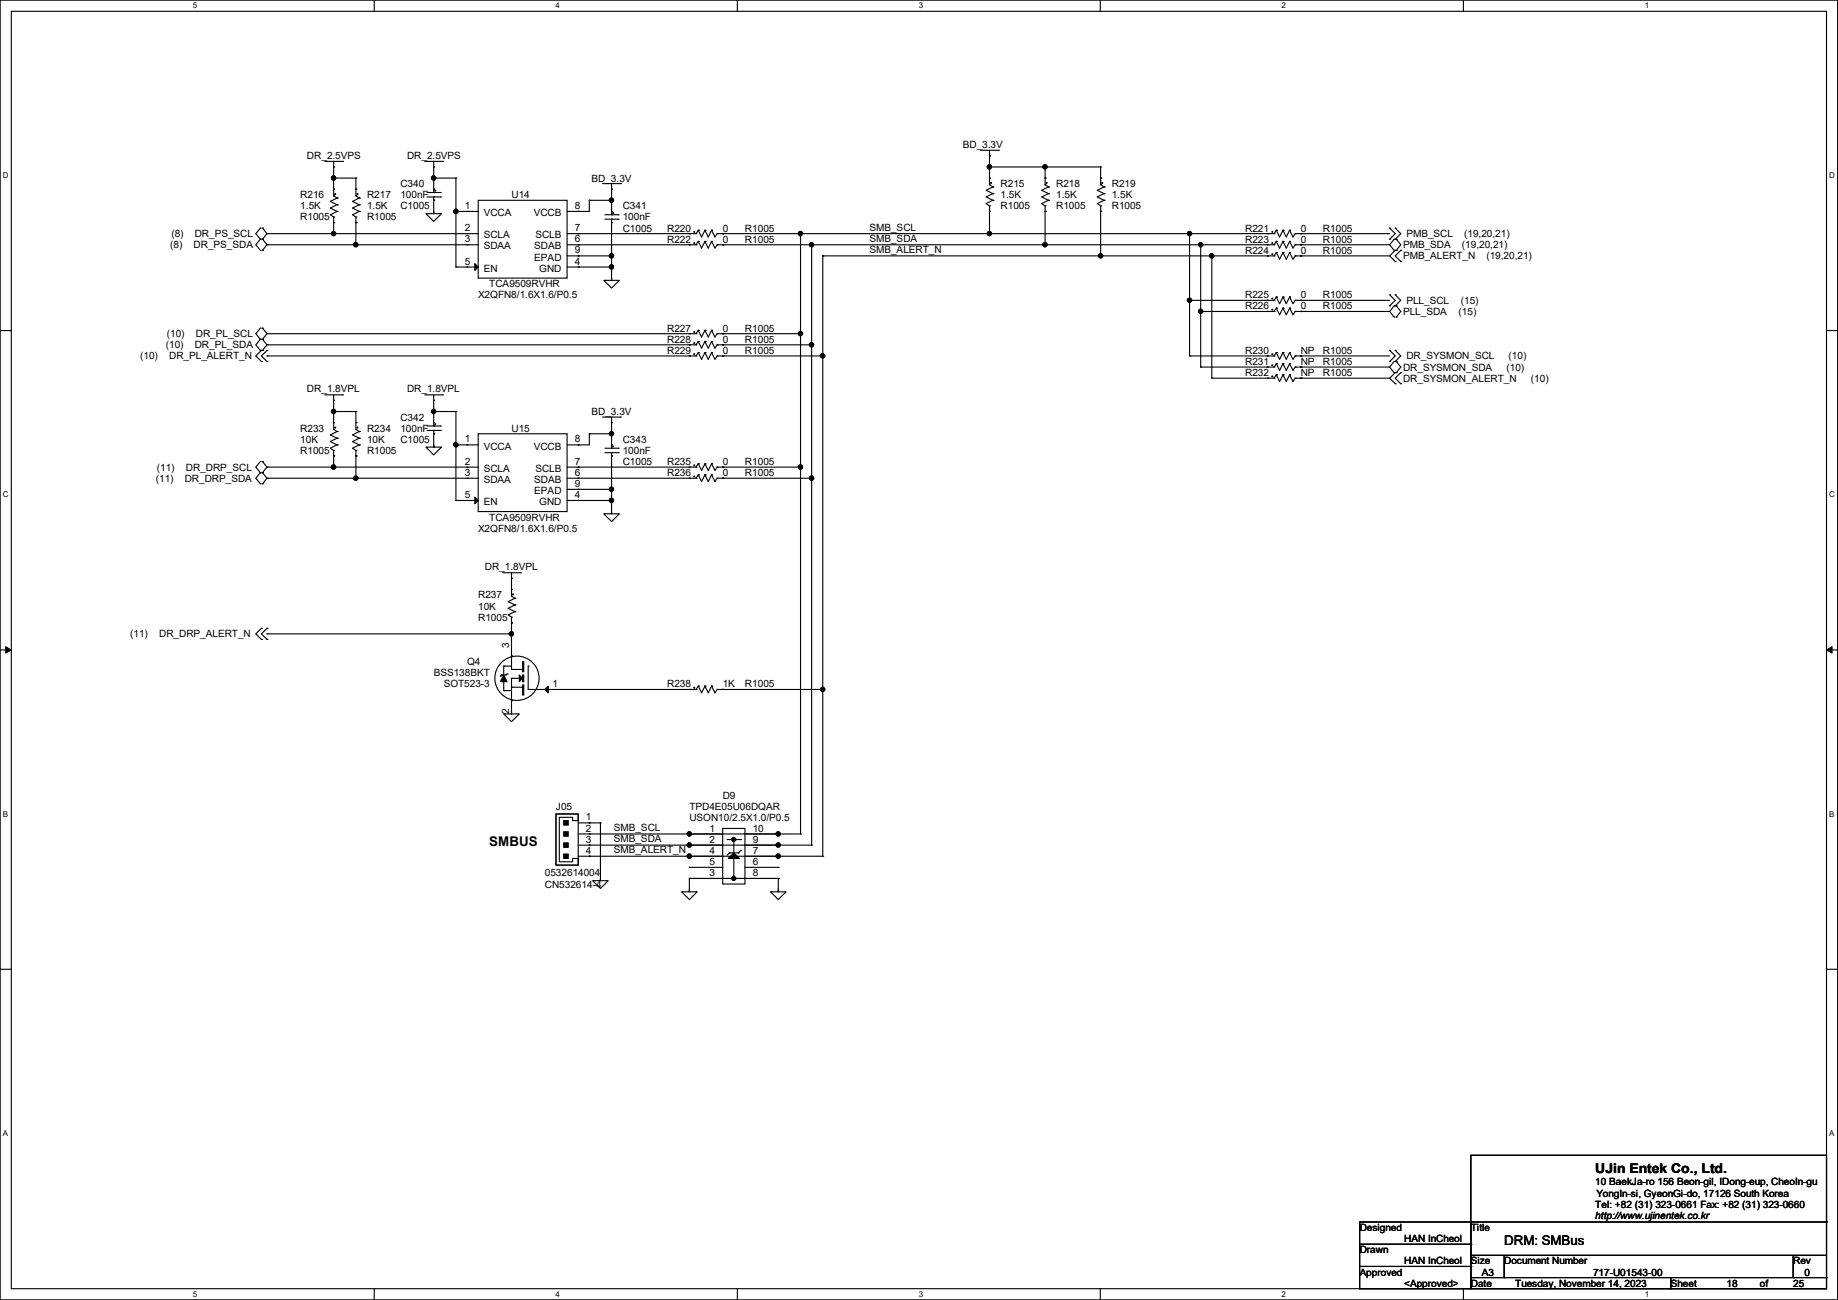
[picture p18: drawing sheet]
<svg xmlns="http://www.w3.org/2000/svg" width="420mm" height="297mm" viewBox="0 0 420 297" stroke-linecap="round" stroke-linejoin="round" font-family="sans-serif">
<defs><g id="words">
<g font-size="3">
<text x="111.8" y="193.4">SMBUS</text>
<text x="364.5" y="268.1">UJin Entek Co., Ltd.</text>
<text x="343.7" y="284.5">DRM: SMBus</text>
</g>
<g font-size="2.3">
<text x="220" y="33.9">BD_3.3V</text>
<text x="70.1" y="36.4">DR_2.5VPS</text>
<text x="93" y="36.4">DR_2.5VPS</text>
<text x="135.2" y="41.5">BD_3.3V</text>
<text x="68.6" y="45.3">R216</text>
<text x="68.6" y="47.8">1.5K</text>
<text x="83.9" y="45.3">R217</text>
<text x="83.9" y="47.8">1.5K</text>
<text x="91.5" y="42.8">C340</text>
<text x="91.5" y="45.3">100nF</text>
<text x="91.5" y="47.8">C1005</text>
<text x="106.2" y="47.8">1</text>
<text x="116.9" y="45.3">U14</text>
<text x="131.4" y="47.8">8</text>
<text x="142.3" y="47.8">C341</text>
<text x="228.6" y="42.8">R215</text>
<text x="228.6" y="45.3">1.5K</text>
<text x="228.6" y="47.8">R1005</text>
<text x="241.3" y="42.8">R218</text>
<text x="241.3" y="45.3">1.5K</text>
<text x="241.3" y="47.8">R1005</text>
<text x="254" y="42.8">R219</text>
<text x="254" y="45.3">1.5K</text>
<text x="254" y="47.8">R1005</text>
<text x="68.6" y="50.4">R1005</text>
<text x="83.9" y="50.4">R1005</text>
<text x="106.2" y="52.8">2</text>
<text x="110.5" y="49.4">VCCA</text>
<text x="122" y="49.4">VCCB</text>
<text x="131.4" y="52.8">7</text>
<text x="142.3" y="50.4">100nF</text>
<text x="142.3" y="52.9">C1005</text>
<text x="152.4" y="52.9">R220</text>
<text x="165.2" y="52.9">0</text>
<text x="170.2" y="52.9">R1005</text>
<text x="198.7" y="52.7">SMB_SCL</text>
<text x="284.5" y="52.9">R221</text>
<text x="297.2" y="52.9">0</text>
<text x="302.3" y="52.9">R1005</text>
<text x="38.9" y="56.7">(8)</text>
<text x="39.2" y="54.2">(8)</text>
<text x="44.2" y="56.7">DR_PS_SDA</text>
<text x="44.5" y="54.2">DR_PS_SCL</text>
<text x="106.2" y="55.4">3</text>
<text x="110.5" y="54.4">SCLA</text>
<text x="110.5" y="57">SDAA</text>
<text x="122.1" y="59.5">EPAD</text>
<text x="122.1" y="57">SDAB</text>
<text x="122.3" y="54.4">SCLB</text>
<text x="131.4" y="57.9">9</text>
<text x="131.4" y="55.4">6</text>
<text x="152.4" y="55.5">R222</text>
<text x="165.2" y="55.5">0</text>
<text x="170.2" y="55.5">R1005</text>
<text x="198.7" y="55.2">SMB_SDA</text>
<text x="198.7" y="57.7">SMB_ALERT_N</text>
<text x="284.5" y="58">R224</text>
<text x="284.5" y="55.5">R223</text>
<text x="297.2" y="58">0</text>
<text x="297.2" y="55.5">0</text>
<text x="302.3" y="58">R1005</text>
<text x="302.3" y="55.5">R1005</text>
<text x="320.6" y="59.3">PMB_ALERT_N</text>
<text x="320.6" y="56.7">PMB_SDA</text>
<text x="321.4" y="54.2">PMB_SCL</text>
<text x="334.1" y="56.7">(19,20,21)</text>
<text x="334.6" y="54.2">(19,20,21)</text>
<text x="339.7" y="59.3">(19,20,21)</text>
<text x="106.2" y="60.5">5</text>
<text x="110.5" y="62.1">EN</text>
<text x="111.8" y="65.6">TCA9509RVHR</text>
<text x="123.2" y="62.1">GND</text>
<text x="131.4" y="60.5">4</text>
<text x="109.3" y="68.2">X2QFN8/1.6X1.6/P0.5</text>
<text x="284.5" y="68.2">R225</text>
<text x="284.5" y="70.7">R226</text>
<text x="297.2" y="68.2">0</text>
<text x="297.2" y="70.7">0</text>
<text x="302.3" y="68.2">R1005</text>
<text x="302.3" y="70.7">R1005</text>
<text x="320.6" y="72">PLL_SDA</text>
<text x="321.4" y="69.4">PLL_SCL</text>
<text x="333.3" y="72">(15)</text>
<text x="333.8" y="69.4">(15)</text>
<text x="38.1" y="77">(10)</text>
<text x="44.7" y="77">DR_PL_SCL</text>
<text x="152.4" y="75.8">R227</text>
<text x="165.2" y="75.8">0</text>
<text x="170.2" y="75.8">R1005</text>
<text x="32" y="82.1">(10)</text>
<text x="37.9" y="79.6">(10)</text>
<text x="38.7" y="82.1">DR_PL_ALERT_N</text>
<text x="44.5" y="79.6">DR_PL_SDA</text>
<text x="152.4" y="80.9">R229</text>
<text x="152.4" y="78.3">R228</text>
<text x="165.2" y="80.9">0</text>
<text x="165.2" y="78.3">0</text>
<text x="170.2" y="80.9">R1005</text>
<text x="170.2" y="78.3">R1005</text>
<text x="284.5" y="83.4">R231</text>
<text x="284.5" y="80.9">R230</text>
<text x="297.2" y="83.4">NP</text>
<text x="297.2" y="80.9">NP</text>
<text x="302.3" y="83.4">R1005</text>
<text x="302.3" y="80.9">R1005</text>
<text x="321.4" y="82.1">DR_SYSMON_SCL</text>
<text x="344.7" y="82.1">(10)</text>
<text x="70.1" y="89.5">DR_1.8VPL</text>
<text x="93" y="89.5">DR_1.8VPL</text>
<text x="284.5" y="85.9">R232</text>
<text x="297.2" y="85.9">NP</text>
<text x="302.3" y="85.9">R1005</text>
<text x="320.6" y="87.2">DR_SYSMON_ALERT_N</text>
<text x="320.6" y="84.7">DR_SYSMON_SDA</text>
<text x="344.2" y="84.7">(10)</text>
<text x="349.8" y="87.2">(10)</text>
<text x="135.2" y="94.8">BD_3.3V</text>
<text x="68.6" y="98.6">R233</text>
<text x="68.6" y="101.2">10K</text>
<text x="83.9" y="98.6">R234</text>
<text x="83.9" y="101.2">10K</text>
<text x="91.5" y="96.1">C342</text>
<text x="91.5" y="98.6">100nF</text>
<text x="91.5" y="101.2">C1005</text>
<text x="106.2" y="101.1">1</text>
<text x="116.9" y="98.6">U15</text>
<text x="131.4" y="101.1">8</text>
<text x="142.3" y="101.2">C343</text>
<text x="35.9" y="107.5">(11)</text>
<text x="42.5" y="107.5">DR_DRP_SCL</text>
<text x="68.6" y="103.7">R1005</text>
<text x="83.9" y="103.7">R1005</text>
<text x="106.2" y="106.2">2</text>
<text x="110.5" y="102.7">VCCA</text>
<text x="110.5" y="107.8">SCLA</text>
<text x="122" y="102.7">VCCB</text>
<text x="122.3" y="107.8">SCLB</text>
<text x="131.4" y="106.2">7</text>
<text x="142.3" y="103.7">100nF</text>
<text x="142.3" y="106.3">C1005</text>
<text x="152.4" y="106.3">R235</text>
<text x="165.2" y="106.3">0</text>
<text x="170.2" y="106.3">R1005</text>
<text x="35.6" y="110.1">(11)</text>
<text x="42.2" y="110.1">DR_DRP_SDA</text>
<text x="106.2" y="108.7">3</text>
<text x="106.2" y="113.8">5</text>
<text x="110.5" y="110.3">SDAA</text>
<text x="122.1" y="112.9">EPAD</text>
<text x="122.1" y="110.3">SDAB</text>
<text x="131.4" y="111.3">9</text>
<text x="131.4" y="113.8">4</text>
<text x="131.4" y="108.7">6</text>
<text x="152.4" y="108.8">R236</text>
<text x="165.2" y="108.8">0</text>
<text x="170.2" y="108.8">R1005</text>
<text x="110.5" y="115.4">EN</text>
<text x="111.8" y="119">TCA9509RVHR</text>
<text x="123.2" y="115.4">GND</text>
<text x="109.3" y="121.5">X2QFN8/1.6X1.6/P0.5</text>
<text x="110.8" y="130.1">DR_1.8VPL</text>
<text x="109.3" y="136.7">R237</text>
<text x="109.3" y="139.3">10K</text>
<text x="109.3" y="141.8">R1005</text>
<text x="29.8" y="145.6">(11)</text>
<text x="36.4" y="145.6">DR_DRP_ALERT_N</text>
<text x="116.3" y="148.1" transform="rotate(-90 116.3 148.1)">3</text>
<text x="99.1" y="154.5">BSS138BKT</text>
<text x="106.7" y="152">Q4</text>
<text x="101.4" y="157.1">SOT523-3</text>
<text x="126.3" y="157">1</text>
<text x="152.4" y="157.1">R238</text>
<text x="165.2" y="157.1">1K</text>
<text x="170.2" y="157.1">R1005</text>
<text x="116.3" y="163.1" transform="rotate(-90 116.3 163.1)">2</text>
<text x="127" y="185">J05</text>
<text x="157.5" y="185">TPD4E05U06DQAR</text>
<text x="165.1" y="182.5">D9</text>
<text x="133.9" y="187.5">1</text>
<text x="133.9" y="190">2</text>
<text x="140.3" y="189.8">SMB_SCL</text>
<text x="157.5" y="187.5">USON10/2.5X1.0/P0.5</text>
<text x="162.1" y="190">1</text>
<text x="172" y="190">10</text>
<text x="133.9" y="192.5">3</text>
<text x="133.9" y="195.1">4</text>
<text x="140.3" y="192.4">SMB_SDA</text>
<text x="140.3" y="194.9">SMB_ALERT_N</text>
<text x="162.1" y="192.5">2</text>
<text x="162.1" y="195.1">4</text>
<text x="162.1" y="197.6">5</text>
<text x="172" y="197.6">6</text>
<text x="172" y="195.1">7</text>
<text x="172" y="192.5">9</text>
<text x="124.5" y="200.2">0532614004</text>
<text x="124.5" y="202.8">CN532614-4</text>
<text x="162.1" y="200.2">3</text>
<text x="172" y="200.2">8</text>
<text x="364.5" y="270.8">10 BaekJa-ro 156 Beon-gil, IDong-eup, CheoIn-gu</text>
<text x="364.5" y="275.9">Tel: +82 (31) 323-0661 Fax: +82 (31) 323-0660</text>
<text x="364.8" y="273.4">YongIn-si, GyeonGi-do, 17126 South Korea</text>
<text x="310.7" y="281.3">Designed</text>
<text x="336.1" y="281.3">Title</text>
<text x="364.5" y="278.5">http://www.ujinentek.co.kr</text>
<text x="310.7" y="286.3">Drawn</text>
<text x="320.8" y="283.8">HAN InCheol</text>
<text x="310.7" y="291.4">Approved</text>
<text x="320.8" y="294">&lt;Approved&gt;</text>
<text x="320.8" y="288.9">HAN InCheol</text>
<text x="336.1" y="288.9">Size</text>
<text x="336.1" y="294">Date</text>
<text x="338.6" y="291.4">A3</text>
<text x="343.7" y="288.9">Document Number</text>
<text x="346.2" y="294">Tuesday, November 14, 2023</text>
<text x="364" y="291.4">717-U01543-00</text>
<text x="381.8" y="294">Sheet</text>
<text x="394.5" y="294">18</text>
<text x="402.1" y="294">of</text>
<text x="409.7" y="288.9">Rev</text>
<text x="409.7" y="294">25</text>
<text x="412.3" y="291.4">0</text>
</g>
<g font-size="1.8">
<text x="44" y="1.9">5</text>
<text x="127" y="1.9">4</text>
<text x="209.9" y="1.9">3</text>
<text x="292.9" y="1.9">2</text>
<text x="375.8" y="1.9">1</text>
<text x=".7" y="40.6">D</text>
<text x="418" y="40.6">D</text>
<text x=".7" y="113.6">C</text>
<text x="418" y="113.6">C</text>
<text x=".7" y="186.6">B</text>
<text x="418" y="186.6">B</text>
<text x=".7" y="259.5">A</text>
<text x="418" y="259.5">A</text>
<text x="44" y="296.3">5</text>
<text x="127" y="296.3">4</text>
<text x="209.9" y="296.3">3</text>
<text x="292.9" y="296.3">2</text>
<text x="375.8" y="296.3">1</text>
</g>
</g></defs>
<path d="M0 0h419.9v297h-419.9zM2.6 2.6h414.8v291.8h-414.8z" fill="none" stroke="#000" stroke-width=".25"/>
<g fill="#fff">
<path d="M44 .3h1v2h-1z"/>
<path d="M44 294.7h1v2h-1z"/>
</g>
<path d="M85.5 0v2.6M85.5 294.4v2.6" fill="none" stroke="#000" stroke-width=".25"/>
<g fill="#fff">
<path d="M127 .3h.9v2h-.9z"/>
<path d="M127 294.7h.9v2h-.9z"/>
</g>
<path d="M168.5 0v2.6M168.5 294.4v2.6" fill="none" stroke="#000" stroke-width=".25"/>
<g fill="#fff">
<path d="M209.9 .3h1v2h-1z"/>
<path d="M209.9 294.7h1v2h-1z"/>
</g>
<path d="M251.4 0v2.6M251.4 294.4v2.6" fill="none" stroke="#000" stroke-width=".25"/>
<g fill="#fff">
<path d="M292.9 .3h.9v2h-.9z"/>
<path d="M292.9 294.7h.9v2h-.9z"/>
</g>
<path d="M334.4 0v2.6M334.4 294.4v2.6" fill="none" stroke="#000" stroke-width=".25"/>
<g fill="#fff">
<path d="M375.8 .3h1v2h-1z"/>
<path d="M375.8 294.7h1v2h-1z"/>
<path d="M.7 39h1.2v2h-1.2z"/>
<path d="M418 39h1.3v2h-1.3z"/>
<path d="M.7 112h1.2v2h-1.2z"/>
<path d="M418 112h1.3v2h-1.3z"/>
</g>
<path d="M0 75.5h2.6M417.4 75.5h2.5" fill="none" stroke="#000" stroke-width=".25"/>
<g fill="#fff">
<path d="M.7 185h1.2v1.9h-1.2z"/>
<path d="M418 185h1.2v1.9h-1.2z"/>
</g>
<path d="M0 148.5h2.6M417.4 148.5h2.5" fill="none" stroke="#000" stroke-width=".25"/>
<path d="M1.3 147.7l1.3 .8-1.3 .7zM417.4 148.5l1.2-.8v1.5z" fill="#000" stroke="#000" stroke-width=".23"/>
<g fill="#fff">
<path d="M.7 257.9h1.2v2h-1.2z"/>
<path d="M418 257.9h1.2v2h-1.2z"/>
</g>
<g fill="none" stroke="#000" stroke-width=".25">
<path d="M74.2 36.9h4.1M76.2 38.1h.1M76.2 36.9v7.8M78.3 36.9h.1M97.1 36.9h4M99.1 38.1h.1M99.1 36.9v7.1M101.1 36.9h.1M224.1 34.3h4M226.1 35.6h.1M226.1 38.1h.1M226.1 34.3v7.9"/>
<path d="M226.1 38.1h25.4M228.1 34.3h.1M238.8 38.1h.1M238.8 38.1v4.1M251.5 38.1h.1M251.5 38.1v4.1M59.5 54.7h.1M59.5 52.1h.1M59.5 57.2h.1M59.5 52.1l-1 1.3 1 1.3M59.5 54.7l-1 1.2 1 1.3M60 52.1h.1"/>
<path d="M60 54.7h.1M60 57.2h.1M60 52.1l1 1.3M60 54.7l1 1.2M61 53.4h.1M61 55.9h.1M61 53.4l-1 1.3M61 55.9l-1 1.3M61 53.4h48.3M61 55.9h48.3M76.2 44.7h.1M76.2 50.8h.1"/>
<path d="M76.2 49.6h.1M76.2 43.2h.1M76.2 40.7h.1M76.2 53.4h.1M76.2 49.6v3.8M76.2 44.7l.8 .6M76.2 40.7h5.1M77 48.3h.1M77 45.3h.1M77 46.8h.1M77 46.8l-1.5 .7 1.5 .8M77 45.3l-1.5 .7 1.5 .8"/>
<path d="M77 48.3l-1.5 .8 .7 .5M81.3 44.7h.1M81.3 50.8h.1M81.3 49.6h.1M81.3 43.2h.1M81.3 40.7h.1M81.3 55.9h.1M81.3 40.7v4M81.3 49.6v6.3M81.3 44.7l.8 .6M82.1 48.3h.1M82.1 45.3h.1"/>
<path d="M82.1 46.8h.1M82.1 46.8l-1.5 .7 1.5 .8M82.1 45.3l-1.5 .7 1.5 .8M82.1 48.3l-1.5 .8 .7 .5M97.3 48.8h1.8v-.5v.5h1.8l-1.8 1.8zM97.6 45h3M97.6 44h3M99.1 44h.1M99.1 45h.1M99.1 43.2h.1M99.1 45.8h.1M99.1 40.7h.1"/>
<path d="M99.1 45v3.3M99.1 40.7h5.1M100.6 45h.1M100.6 44h.1M104.2 40.7h.1M104.2 48.3h.1M104.2 48.3h5.1M104.2 40.7v20.3M106.7 48.3h.1M106.7 53.4h.1M106.7 55.9h.1M109.3 45.8h20.3v17.7h-20.3z"/>
<path d="M129.6 53.4h29.4M129.6 55.9h29.4M129.6 58.5h10.1M132.1 58.5h.1M132.1 55.9h.1M132.1 53.4h.1M132.1 48.3h.1M134.7 45.8h.1M134.7 45.8v2.5h-5.1M134.7 45.8h5M137.7 42h4.1M138.2 50.1h3.1"/>
<path d="M138.2 49.1h3.1M139.7 43.2h.1M139.7 49.1h.1M139.7 50.1h.1M139.7 48.3h.1M139.7 50.8h.1M139.7 45.8h.1M139.7 58.5h.1M139.7 42v7.1M139.7 50.1v13.4M141.3 50.1h.1M141.3 49.1h.1"/>
<path d="M141.8 42h.1M157.5 53.4h.1M157.5 55.9h.1M159 53.4h.1M159 55.9h.1M159.6 52.6h.1M159.6 55.2h.1M159.6 52.6l.7 1.5 .8-1.5M159.6 52.6l-.6 .8M159.6 55.2l.7 1.5 .8-1.5M159.6 55.2l-.6 .7M161.1 52.6h.1"/>
<path d="M161.1 55.2h.1M161.1 52.6l.7 1.5 .8-1.5M161.1 55.2l.7 1.5 .8-1.5M162.6 52.6h.1M162.6 55.2h.1M162.6 52.6l.8 1.5 .5-.7M162.6 55.2l.8 1.5 .5-.8M163.9 53.4h.1M163.9 55.9h.1M163.9 53.4h127.2M163.9 55.9h127.2M165.1 53.4h.1"/>
<path d="M165.1 55.9h.1M182.9 53.4h.1M182.9 53.4v137.1M185.5 55.9h.1M185.5 55.9v137.2M188 58.5h.1M188 58.5h103.1M188 58.5v137.1M226.1 42.2h.1M226.1 48.3h.1M226.1 47h.1M226.1 40.7h.1"/>
<path d="M226.1 53.4h.1M226.1 47v6.4M226.1 42.2l.8 .5M226.9 45.8h.1M226.9 42.7h.1M226.9 44.2h.1M226.9 44.2l-1.6 .8 1.6 .8M226.9 42.7l-1.6 .8 1.6 .7M226.9 45.8l-1.6 .7 .8 .5M238.8 42.2h.1M238.8 48.3h.1M238.8 47h.1"/>
<path d="M238.8 40.7h.1M238.8 55.9h.1M238.8 47v8.9M238.8 42.2l.8 .5M239.6 45.8h.1M239.6 42.7h.1M239.6 44.2h.1M239.6 44.2l-1.6 .8 1.6 .8M239.6 42.7l-1.6 .8 1.6 .7M239.6 45.8l-1.6 .7 .8 .5M251.5 42.2h.1M251.5 48.3h.1"/>
<path d="M251.5 47h.1M251.5 40.7h.1M251.5 58.5h.1M251.5 47v11.5M251.5 42.2l.8 .5M252.3 45.8h.1M252.3 42.7h.1M252.3 44.2h.1M252.3 44.2l-1.6 .8 1.6 .8M252.3 42.7l-1.6 .8 1.6 .7M252.3 45.8l-1.6 .7 .8 .5M271.8 53.4h.1"/>
<path d="M271.8 53.4v27.9M274.4 55.9h.1M274.4 55.9v28M276.9 58.5h.1M276.9 58.5v27.9M289.6 53.4h.1M289.6 58.5h.1M289.6 55.9h.1M291.1 53.4h.1M291.1 58.5h.1M291.1 55.9h.1M291.6 52.6h.1"/>
<path d="M291.6 57.7h.1M291.6 55.2h.1M291.6 52.6l.8 1.5 .8-1.5M291.6 52.6l-.5 .8M291.6 57.7l.8 1.5 .8-1.5M291.6 57.7l-.5 .8M291.6 55.2l.8 1.5 .8-1.5M291.6 55.2l-.5 .7M293.2 52.6h.1M293.2 57.7h.1M293.2 55.2h.1M293.2 52.6l.7 1.5 .8-1.5"/>
<path d="M293.2 57.7l.7 1.5 .8-1.5M293.2 55.2l.7 1.5 .8-1.5M294.7 52.6h.1M294.7 57.7h.1M294.7 55.2h.1M294.7 52.6l.7 1.5 .6-.7M294.7 57.7l.7 1.5 .6-.7M294.7 55.2l.7 1.5 .6-.8M296 53.4h.1M296 58.5h.1M296 55.9h.1M296 53.4h21.5"/>
<path d="M296 55.9h21.5M296 58.5h21.5M297.2 53.4h.1M297.2 58.5h.1M297.2 55.9h.1M317.5 52.1h.1M317.5 54.7h.1M317.5 58.5l1.3 1.2M317.5 55.9l1.1 1.3M317.5 52.1l1.3 1.3-1.3 1.3M318.6 54.7h.1M318.6 57.2h.1"/>
<path d="M318.6 54.7l-1.1 1.2M318.8 57.2h.1M318.8 59.7h.1M318.8 52.1h.1M318.8 54.7h.1M318.8 57.2l-1.3 1.3M318.8 52.1l1.3 1.3-1.3 1.3M319.1 57.2h.1M319.1 54.7h.1M319.1 54.7l1 1.2-1 1.3M320.1 59.7h.1M320.1 57.2h.1"/>
<path d="M320.1 57.2l-1.3 1.3 1.3 1.2M59.5 77.5h.1M59.5 75h.1M59.5 75l-1 1.2 1 1.3M59.5 77.5l-1 1.3 1 1.3M60 75h.1M60 77.5h.1M60 75l1 1.2M60 77.5l1 1.3M61 76.2h.1M61 78.8h.1M61 76.2l-1 1.3"/>
<path d="M61 78.8l-1 1.3M61 78.8h98M61 76.2h98M104.2 61h.1M104.2 61h5.1M106.7 61h.1M129.6 61h10.1M132.1 61h.1M138 64.1h1.7v-.6v.6h1.8l-1.8 1.7zM139.7 61h.1M157.5 78.8h.1M157.5 76.2h.1"/>
<path d="M159 78.8h.1M159 76.2h.1M159.6 78h.1M159.6 75.5h.1M159.6 78l.7 1.5 .8-1.5M159.6 78l-.6 .8M159.6 75.5l.7 1.5 .8-1.5M159.6 75.5l-.6 .7M161.1 78h.1M161.1 75.5h.1M161.1 78l.7 1.5 .8-1.5M161.1 75.5l.7 1.5 .8-1.5"/>
<path d="M162.6 78h.1M162.6 75.5h.1M162.6 78l.8 1.5 .5-.7M162.6 75.5l.8 1.5 .5-.8M163.9 78.8h.1M163.9 76.2h.1M163.9 78.8h21.6M163.9 76.2h19M165.1 78.8h.1M165.1 76.2h.1M271.8 68.6h.1M271.8 68.6h19.3"/>
<path d="M274.4 71.2h.1M274.4 71.2h16.7M289.6 68.6h.1M289.6 71.2h.1M291.1 68.6h.1M291.1 71.2h.1M291.6 67.9h.1M291.6 70.4h.1M291.6 67.9l.8 1.5 .8-1.5M291.6 67.9l-.5 .7M291.6 70.4l.8 1.5 .8-1.5M291.6 70.4l-.5 .8"/>
<path d="M293.2 67.9h.1M293.2 70.4h.1M293.2 67.9l.7 1.5 .8-1.5M293.2 70.4l.7 1.5 .8-1.5M294.7 67.9h.1M294.7 70.4h.1M294.7 67.9l.7 1.5 .6-.8M294.7 70.4l.7 1.5 .6-.7M296 68.6h.1M296 71.2h.1M296 68.6h21.5M296 71.2h21.5"/>
<path d="M297.2 68.6h.1M297.2 71.2h.1M317.5 67.4h.1M317.5 69.9h.1M317.5 71.2l1.1 1.2M317.5 67.4l1.3 1.2-1.3 1.3M318.6 69.9h.1M318.6 72.4h.1M318.6 69.9l-1.1 1.3M318.8 67.4h.1M318.8 69.9h.1M318.8 67.4l1.3 1.2-1.3 1.3"/>
<path d="M319.1 72.4h.1M319.1 69.9h.1M319.1 69.9l1 1.3-1 1.2M59.5 80.1h.1M59.7 80.1h.1M59.7 82.6h.1M59.7 80.1l-1.2 1.2 1.2 1.3M60 80.1h.1M61 80.1h.1M61 82.6h.1M61 81.3h.1M61 80.1l-1.3 1.2 1.3 1.3"/>
<path d="M61 81.3h98M74.2 90.2h4.1M76.2 91.5h.1M76.2 98.1h.1M76.2 96.6h.1M76.2 94h.1M76.2 90.2v7.9M76.2 98.1l.8 .5M76.2 94h5.1M77 98.6h.1M77 98.6l-1.5 .8 1.5 .7M78.3 90.2h.1"/>
<path d="M81.3 98.1h.1M81.3 96.6h.1M81.3 94h.1M81.3 94v4.1M81.3 98.1l.8 .5M82.1 98.6h.1M82.1 98.6l-1.5 .8 1.5 .7M97.1 90.2h4M97.6 98.3h3M97.6 97.3h3M99.1 91.5h.1M99.1 97.3h.1"/>
<path d="M99.1 98.3h.1M99.1 96.6h.1M99.1 99.1h.1M99.1 94h.1M99.1 90.2v7.1M99.1 98.3v3.3M99.1 94h5.1M100.6 98.3h.1M100.6 97.3h.1M101.1 90.2h.1M104.2 94h.1M104.2 94v20.3"/>
<path d="M109.3 99.1h20.3v17.8h-20.3zM134.7 99.1h.1M134.7 99.1v2.5h-5.1M134.7 99.1h5M137.7 95.3h4.1M139.7 96.6h.1M139.7 99.1h.1M139.7 95.3v7.1M141.8 95.3h.1M157.5 81.3h.1M159 81.3h.1M159.6 80.6h.1"/>
<path d="M159.6 80.6l.7 1.5 .8-1.5M159.6 80.6l-.6 .7M161.1 80.6h.1M161.1 80.6l.7 1.5 .8-1.5M162.6 80.6h.1M162.6 80.6l.8 1.5 .5-.8M163.9 81.3h.1M163.9 81.3h24.1M165.1 81.3h.1M271.8 81.3h.1M271.8 81.3h19.3M274.4 83.9h.1"/>
<path d="M274.4 83.9h16.7M276.9 86.4h.1M276.9 86.4h14.2M289.6 86.4h.1M289.6 83.9h.1M289.6 81.3h.1M291.1 86.4h.1M291.1 83.9h.1M291.1 81.3h.1M291.6 85.6h.1M291.6 83.1h.1M291.6 80.6h.1"/>
<path d="M291.6 85.6l.8 1.6 .8-1.6M291.6 85.6l-.5 .8M291.6 83.1l.8 1.5 .8-1.5M291.6 83.1l-.5 .8M291.6 80.6l.8 1.5 .8-1.5M291.6 80.6l-.5 .7M293.2 85.6h.1M293.2 83.1h.1M293.2 80.6h.1M293.2 85.6l.7 1.6 .8-1.6M293.2 83.1l.7 1.5 .8-1.5M293.2 80.6l.7 1.5 .8-1.5"/>
<path d="M294.7 85.6h.1M294.7 83.1h.1M294.7 80.6h.1M294.7 85.6l.7 1.6 .6-.8M294.7 83.1l.7 1.5 .6-.7M294.7 80.6l.7 1.5 .6-.8M296 86.4h.1M296 83.9h.1M296 81.3h.1M296 81.3h21.5M296 86.4h21.5M296 83.9h21.5"/>
<path d="M297.2 86.4h.1M297.2 83.9h.1M297.2 81.3h.1M317.5 80.1h.1M317.5 82.6h.1M317.5 80.1l1.3 1.2-1.3 1.3M317.5 86.4l1.3 1.3M317.5 83.9l1.1 1.2M318.6 82.6h.1M318.6 85.1h.1M318.6 82.6l-1.1 1.3M318.8 80.1h.1"/>
<path d="M318.8 82.6h.1M318.8 85.1h.1M318.8 87.7h.1M318.8 80.1l1.3 1.2-1.3 1.3M318.8 85.1l-1.3 1.3M319.1 85.1h.1M319.1 82.6h.1M319.1 82.6l1 1.3-1 1.2M320.1 87.7h.1M320.1 85.1h.1M320.1 85.1l-1.3 1.3 1.3 1.3M59.5 108h.1"/>
<path d="M59.5 105.5h.1M59.5 110.5h.1M59.5 105.5l-1 1.2 1 1.3M59.5 108l-1 1.3 1 1.2M60 105.5h.1M60 108h.1M60 110.5h.1M60 105.5l1 1.2M60 108l1 1.3M61 106.7h.1M61 109.3h.1M61 106.7l-1 1.3"/>
<path d="M61 109.3l-1 1.2M61 106.7h48.3M61 109.3h48.3M76.2 104.2h.1M76.2 102.9h.1M76.2 106.7h.1M76.2 102.9v3.8M77 101.6h.1M77 100.1h.1M77 100.1l-1.5 .8 1.5 .7M77 101.6l-1.5 .8 .7 .5M81.3 104.2h.1"/>
<path d="M81.3 102.9h.1M81.3 109.3h.1M81.3 102.9v6.4M82.1 101.6h.1M82.1 100.1h.1M82.1 100.1l-1.5 .8 1.5 .7M82.1 101.6l-1.5 .8 .7 .5M97.3 102.2h1.8v-.6v.6h1.8l-1.8 1.7zM104.2 101.6h.1M104.2 114.3h.1M104.2 101.6h5.1M104.2 114.3h5.1"/>
<path d="M106.7 101.6h.1M106.7 106.7h.1M106.7 109.3h.1M106.7 114.3h.1M129.6 106.7h29.4M129.6 109.3h29.4M129.6 114.3h10.1M129.6 111.8h10.1M132.1 111.8h.1M132.1 114.3h.1M132.1 109.3h.1M132.1 106.7h.1"/>
<path d="M132.1 101.6h.1M138 117.4h1.7v-.5v.5h1.8l-1.8 1.8zM138.2 103.4h3.1M138.2 102.4h3.1M139.7 102.4h.1M139.7 103.4h.1M139.7 101.6h.1M139.7 104.2h.1M139.7 111.8h.1M139.7 114.3h.1M139.7 103.4v13.5M141.3 103.4h.1"/>
<path d="M141.3 102.4h.1M157.5 106.7h.1M157.5 109.3h.1M159 106.7h.1M159 109.3h.1M159.6 106h.1M159.6 108.5h.1M159.6 106l.7 1.5 .8-1.5M159.6 106l-.6 .7M159.6 108.5l.7 1.5 .8-1.5M159.6 108.5l-.6 .8M161.1 106h.1"/>
<path d="M161.1 108.5h.1M161.1 106l.7 1.5 .8-1.5M161.1 108.5l.7 1.5 .8-1.5M162.6 106h.1M162.6 108.5h.1M162.6 106l.8 1.5 .5-.8M162.6 108.5l.8 1.5 .5-.7M163.9 106.7h.1M163.9 109.3h.1M163.9 106.7h19M163.9 109.3h21.6M165.1 106.7h.1"/>
<path d="M165.1 109.3h.1M182.9 106.7h.1M185.5 109.3h.1M114.9 130.9h4M116.9 132.1h.1M116.9 136.2h.1M116.9 134.7h.1M116.9 130.9v5.3M116.9 136.2l.7 .5M117.6 139.7h.1M117.6 136.7h.1M117.6 138.2h.1"/>
<path d="M117.6 138.2l-1.5 .8 1.5 .7M117.6 136.7l-1.5 .8 1.5 .7M117.6 139.7l-1.5 .8 .8 .5M118.9 130.9h.1M59.7 143.6h.1M59.7 146.1h.1M59.7 143.6l-1.2 1.2 1.2 1.3M61 143.6h.1M61 146.1h.1M61 144.8h.1M61 143.6l-1.3 1.2 1.3 1.3M61 144.8h55.9"/>
<path d="M114.3 154.5h.1M114.6 154.2h.1M114.6 154.2l-.3 .3M115.1 157.8h.1M115.1 152.2h.1M115.1 152.2v5.6M115.1 157.8h1.8M115.1 152.2h1.8M115.9 154h.1M115.9 154l-.3 .2h-1M116.9 142.3h.1M116.9 141h.1"/>
<path d="M116.9 157h.1M116.9 153h.1M116.9 149.9h.1M116.9 155h.1M116.9 144.8h.1M116.9 141v12M116.9 155v7.6M116.9 157h2.5M116.9 153h2.5M116.9 155h2.5M120.7 157.5h.1M120.7 152.2h.1"/>
<path d="M120.7 157.5h38.3M120.7 152.2v5.3M124.5 157.5h.1M157.5 157.5h.1M159 157.5h.1M159.6 156.8h.1M159.6 156.8l.7 1.5 .8-1.5M159.6 156.8l-.6 .7M161.1 156.8h.1M161.1 156.8l.7 1.5 .8-1.5M162.6 156.8h.1M162.6 156.8l.8 1.5 .5-.8"/>
<path d="M163.9 157.5h.1M163.9 157.5h24.1M165.1 157.5h.1M188 157.5h.1M115.1 163.1h1.8v-.5v.5h1.8l-1.8 1.8zM116.9 160.1h.1M127 186h5.1v1.5h-1.2v-.8h-3.1v10.2h3.1v-.8h1.2v1.6h-5.1zM127 186h5.1v11.7h-5.1zM132.1 190.5h50.8M132.1 193.1h53.4M132.1 195.6h55.9M132.1 188h5.1"/>
<path d="M134.7 188h.1M134.7 190.5h.1M134.7 193.1h.1M134.7 195.6h.1M137.2 188h.1M137.2 188v12.7M157.5 190.5h.1M157.5 193.1h.1M157.5 195.6h.1M157.5 198.2h.1M157.5 198.2h7.6M165.1 189.3h5.1v12.7h-5.1z"/>
<path d="M166.2 191.8h3M166.7 194.9h.1M166.7 194.9h2M166.7 194.9l-.5 .5M167.7 191.8v8.9M168.7 194.9h.1M169.2 191.8h.1M169.2 194.4h.1M169.2 194.4l-.5 .5M170.2 198.2h7.6M177.8 198.2h.1M177.8 195.6h.1"/>
<path d="M177.8 193.1h.1M177.8 190.5h.1M182.9 190.5h.1M185.5 193.1h.1M188 195.6h.1M135.4 201.2h1.8v-.5v.5h1.8l-1.8 1.8zM155.7 203.8h1.8v-.6v.6h1.8l-1.8 1.7zM157.5 200.7h.1M157.5 200.7h20.3M157.5 200.7v2.5M167.7 200.7h.1M170.2 200.7h.1"/>
<path d="M176.1 203.8h1.7v-.6v.6h1.8l-1.8 1.7zM177.8 200.7h.1M177.8 200.7v2.5M0 221.4h2.6M417.4 221.4h2.5M310.7 279.2h25.4v15.2h-25.4zM336.1 263.9h81.3v30.5h-81.3zM336.1 279.2h81.3M417.4 279.2h.1M310.7 284.3h25.4M310.7 289.3h25.4M336.1 286.8h.1"/>
<path d="M336.1 284.3h.1M336.1 289.3h.1M336.1 291.9h81.3M336.1 286.8h81.3M343.7 291.9h.1M343.7 286.8v5.1M381.8 294.4h.1M381.8 291.9v2.5M409.7 291.9h.1M409.7 286.8v5.1M417.4 291.9h.1"/>
<circle cx="118.1" cy="155" r="5.1"/>
</g>
<g fill="#000" stroke="#000" stroke-width=".25">
<path d="M108.5 60.2l.8 .8-.8 .8zM108.5 113.6l.8 .7-.8 .8zM118.7 154.2l.7 .8-.7 .7zM124.5 157.5l.8-.7v1.5z"/>
<path d="M115.1 154.2l.8 1.5h-1.6z" fill-rule="evenodd"/>
<path d="M119.4 151.2h.3v2.3h-.3z" fill-rule="evenodd"/>
<path d="M119.4 156.5h.3v2.3h-.3z" fill-rule="evenodd"/>
<path d="M119.4 154.2h.3v1.5h-.3z" fill-rule="evenodd"/>
<path d="M128.8 192.6h1v1h-1z" fill-rule="evenodd"/>
<path d="M128.8 195.1h1v1h-1z" fill-rule="evenodd"/>
<path d="M128.8 190h1v1.1h-1z" fill-rule="evenodd"/>
<path d="M128.8 187.5h1v1h-1z" fill-rule="evenodd"/>
<path d="M167.7 194.9l1.3 1.2h-2.6z" fill-rule="evenodd"/>
<circle cx="226.1" cy="38.1" r=".49"/>
<circle cx="238.8" cy="38.1" r=".49"/>
<circle cx="76.2" cy="53.4" r=".49"/>
<circle cx="76.2" cy="40.7" r=".49"/>
<circle cx="76.6" cy="44.3" r=".11"/>
<circle cx="81.3" cy="55.9" r=".49"/>
<circle cx="81.7" cy="44.3" r=".11"/>
<circle cx="99.1" cy="40.7" r=".49"/>
<circle cx="99.5" cy="43.6" r=".11"/>
<circle cx="104.2" cy="48.3" r=".49"/>
<circle cx="139.7" cy="58.4" r=".49"/>
<circle cx="139.7" cy="45.7" r=".49"/>
<circle cx="140.1" cy="48.7" r=".11"/>
<circle cx="158.6" cy="55.5" r=".11"/>
<circle cx="158.6" cy="53" r=".11"/>
<circle cx="182.9" cy="53.4" r=".49"/>
<circle cx="185.4" cy="55.9" r=".49"/>
<circle cx="226.1" cy="53.4" r=".49"/>
<circle cx="226.5" cy="41.8" r=".11"/>
<circle cx="238.8" cy="55.9" r=".49"/>
<circle cx="239.2" cy="41.8" r=".11"/>
<circle cx="251.5" cy="58.4" r=".49"/>
<circle cx="251.9" cy="41.8" r=".11"/>
<circle cx="271.8" cy="53.4" r=".49"/>
<circle cx="274.3" cy="55.9" r=".49"/>
<circle cx="276.9" cy="58.4" r=".49"/>
<circle cx="290.7" cy="58.1" r=".11"/>
<circle cx="290.7" cy="55.5" r=".11"/>
<circle cx="290.7" cy="53" r=".11"/>
<circle cx="139.7" cy="61" r=".49"/>
<circle cx="158.6" cy="78.4" r=".11"/>
<circle cx="158.6" cy="75.8" r=".11"/>
<circle cx="182.9" cy="76.2" r=".49"/>
<circle cx="185.4" cy="78.8" r=".49"/>
<circle cx="271.8" cy="68.6" r=".49"/>
<circle cx="274.3" cy="71.1" r=".49"/>
<circle cx="290.7" cy="70.8" r=".11"/>
<circle cx="290.7" cy="68.2" r=".11"/>
<circle cx="76.2" cy="94" r=".49"/>
<circle cx="76.6" cy="97.7" r=".11"/>
<circle cx="81.7" cy="97.7" r=".11"/>
<circle cx="99.1" cy="94" r=".49"/>
<circle cx="99.5" cy="96.9" r=".11"/>
<circle cx="139.7" cy="99.1" r=".49"/>
<circle cx="158.6" cy="80.9" r=".11"/>
<circle cx="188" cy="81.3" r=".49"/>
<circle cx="290.7" cy="80.9" r=".11"/>
<circle cx="290.7" cy="83.5" r=".11"/>
<circle cx="290.7" cy="86" r=".11"/>
<circle cx="76.2" cy="106.7" r=".49"/>
<circle cx="81.3" cy="109.2" r=".49"/>
<circle cx="104.2" cy="101.6" r=".49"/>
<circle cx="139.7" cy="114.3" r=".49"/>
<circle cx="139.7" cy="111.8" r=".49"/>
<circle cx="140.1" cy="102" r=".11"/>
<circle cx="158.6" cy="108.9" r=".11"/>
<circle cx="158.6" cy="106.3" r=".11"/>
<circle cx="182.9" cy="106.7" r=".49"/>
<circle cx="185.4" cy="109.2" r=".49"/>
<circle cx="117.2" cy="135.8" r=".11"/>
<circle cx="116.9" cy="144.8" r=".49"/>
<circle cx="158.6" cy="157.1" r=".11"/>
<circle cx="188" cy="157.5" r=".49"/>
<circle cx="157.5" cy="193.1" r=".49"/>
<circle cx="157.5" cy="190.5" r=".49"/>
<circle cx="157.5" cy="195.6" r=".49"/>
<circle cx="167.7" cy="191.8" r=".49"/>
<circle cx="177.8" cy="193.1" r=".49"/>
<circle cx="177.8" cy="190.5" r=".49"/>
<circle cx="177.8" cy="195.6" r=".49"/>
<circle cx="167.7" cy="200.7" r=".49"/>
</g>
<use href="#words"/>
</svg>
